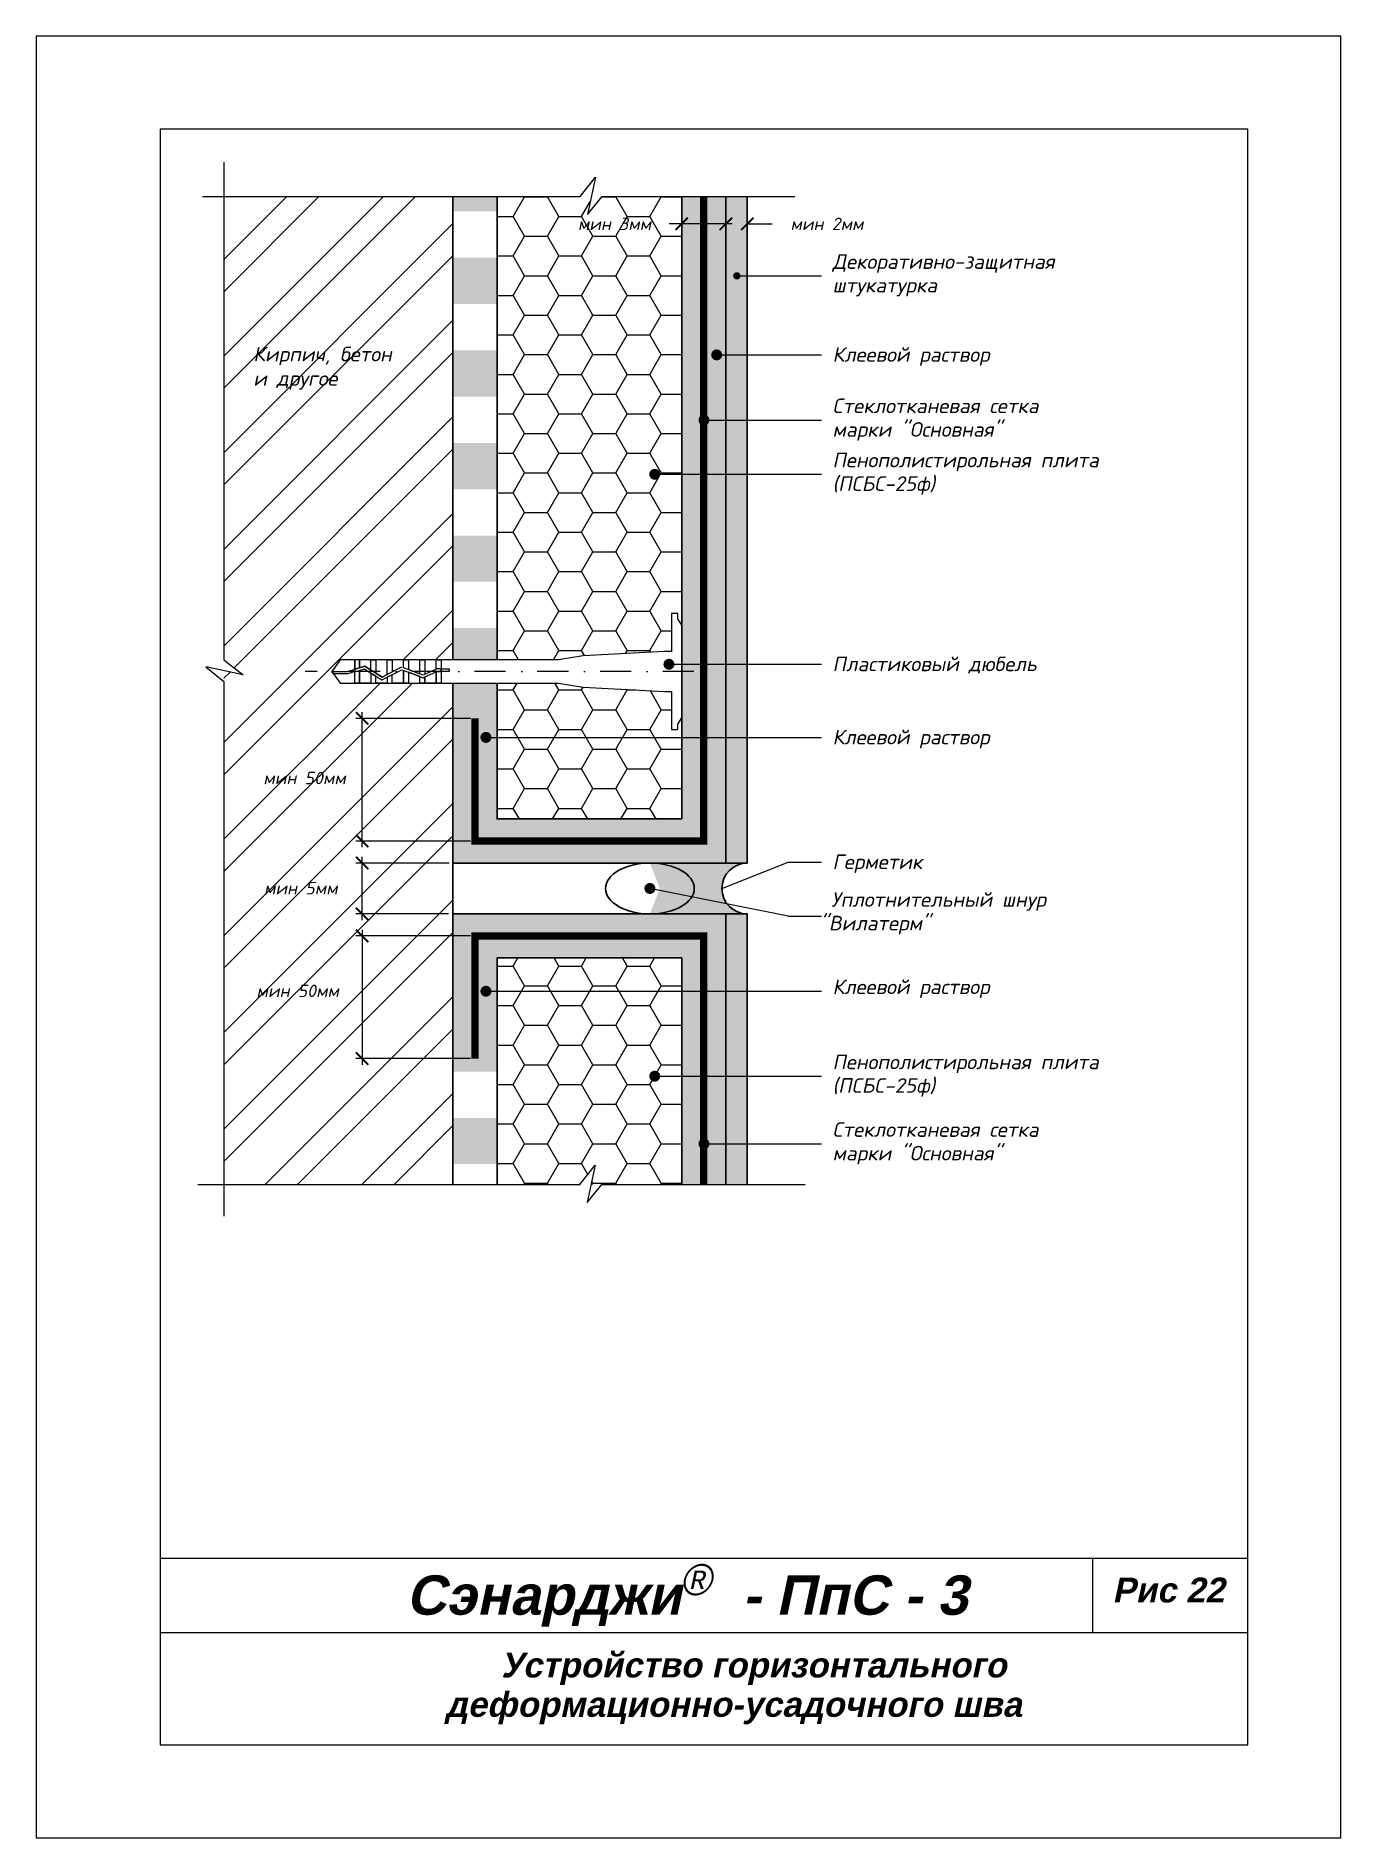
# Model space of a CAD drawing. Header units: inches. Extents: x 47 to 4151, y -1120 to 1902.
# Drawn here: x 256.9 to 466.9, y 948.9 to 1238.9 of the extents above; entities that cross this region are included whole.
import ezdxf

# ---------------------------------------------------------------- set-up
doc = ezdxf.new("R2010")
doc.units = ezdxf.units.IN
doc.header["$LTSCALE"] = 10
doc.header["$MEASUREMENT"] = 0
doc.linetypes.add('DASHDOT', pattern=[1, 0.5, -0.25, 0, -0.25])
doc.linetypes.add('HIDDEN', pattern=[0.375, 0.25, -0.125])
doc.layers.add('dim', color=160, linetype='Continuous', lineweight=15)
doc.layers.add('Layer1', color=108, linetype='Continuous', lineweight=30)
for name, color, linetype in [('DUBEL', 142, 'Continuous'), ('hatch', 240, 'Continuous'), ('ndp', 242, 'Continuous'), ('ramka', 248, 'Continuous')]:
    doc.layers.add(name, color=color, linetype=linetype)
doc.layers.add('list', color=5, linetype='Continuous', plot=False)
doc.styles.add('ndp', font='ARIALBD.TTF', dxfattribs={"oblique": 12})
doc.styles.add('style2', font='romans.shx', dxfattribs={"oblique": 12})
doc.dimstyles.new('1', dxfattribs={"dimtxt": 2, "dimasz": 2, "dimexe": 1, "dimexo": 0.7, "dimgap": 2, "dimtad": 0, "dimtih": 1, "dimtoh": 1, "dimdec": 4, "dimzin": 0, "dimdsep": 46, "dimtxsty": 'style2', "dimblk": 'ARCHTICK', "dimcen": 1.5, "dimdle": 1, "dimadec": 0, "dimazin": 0, "dimtfac": 1, "dimtdec": 4, "dimtofl": 0, "dimtmove": 0, "dimatfit": 2, "dimldrblk": 'DOTSMALL', "dimfxl": 1, "dimtolj": 1, "dimtzin": 0, "dimarcsym": 0})
pattern_1 = [(0, (225.5103, 1587.6479), (0.21875, 0.4375), [0, -0.4375])]

msp = doc.modelspace()

# ---------------------------------------------------------------- texts
at = {"layer": 'ndp', "oblique": 12}
for s, height, style, p in [('Декоративно-защитная', 2.34619952, 'style2', (385.037635, 1201.427647)), ('штукатурка', 2.3461995, 'style2', (385.037635, 1197.629038)), ('Кирпич, бетон', 2.34619952, 'style2', (291.821779, 1186.54243)), ('Клеевой раствор', 2.34619952, 'style2', (385.037635, 1186.474409)), ('и другое', 2.3461995, 'style2', (291.821779, 1182.626291)), ('Стеклотканевая сетка', 2.34619952, 'style2', (385.037635, 1178.21552)), ('марки "Основная"', 2.34619952, 'style2', (385.037635, 1174.416911)), ('Пенополистирольная плита', 2.34619952, 'style2', (385.037635, 1169.490266)), ('(ПСБС-25ф)', 2.3461995, 'style2', (385.037635, 1165.691657)), ('Пластиковый дюбель', 2.34619952, 'style2', (385.037635, 1136.678572)), ('Клеевой раствор', 2.34619952, 'style2', (385.037635, 1124.906856)), ('Герметик', 2.3461995, 'style2', (385.037635, 1104.836315)), ('Уплотнительный шнур', 2.34619952, 'style2', (384.846208, 1098.767011)), (' "Вилатерм"', 2.34619952, 'style2', (381.492039, 1094.968402)), ('Клеевой раствор', 2.34619952, 'style2', (385.037635, 1084.71705)), ('Пенополистирольная плита', 2.34619952, 'style2', (385.037635, 1072.622972)), ('(ПСБС-25ф)', 2.3461995, 'style2', (385.037635, 1068.824363)), ('Стеклотканевая сетка', 2.34619952, 'style2', (385.037635, 1061.739045)), ('марки "Основная"', 2.34619952, 'style2', (385.037635, 1057.940436)), ('Сэнарджи    - ПпС - 3', 6.33260053, 'ndp', (316.442984, 984.824696)), ('Рис 22', 4, 'ndp', (430.069695, 986.80241)), ('Устройство горизонтального ', 4, 'ndp', (331.708852, 974.731058)), ('деформационно-усадочного шва', 4, 'ndp', (322.751951, 968.394142))]:
    msp.add_text(s, height=height, dxfattribs=dict(at, style=style)).set_placement(p)
at = {"layer": 'ndp', "insert": (360.505787, 992.963781), "char_height": 5, "attachment_point": 1, "style": 'style2'}
msp.add_mtext('{\\fCentury Gothic|b0|i0|c204|p32;®}', dxfattribs=at)

# ---------------------------------------------------------------- blocks, each defined once
blk = doc.blocks.new('_ArchTick')
at = {"layer": 'DUBEL', "color": 0, "const_width": 0.15}
blk.add_lwpolyline([(-0.5, -0.5), (0.5, 0.5)], dxfattribs=at)
blk = doc.blocks.new('*D27')
at = {"layer": 'Defpoints', "color": 0}
for p in [(367.87, 1206.92), (371.33, 1208.67), (371.33, 1206.8)]:
    blk.add_point(p, dxfattribs=at)
at = {"layer": 'dim', "color": 0, "lineweight": -2}
for p, q in [((367.87, 1207.62), (367.87, 1209.67)), ((371.33, 1207.5), (371.33, 1209.67)), ((367.87, 1208.67), (365.87, 1208.67)), ((371.33, 1208.67), (375.33, 1208.67))]:
    blk.add_line(p, q, dxfattribs=at)
at = {"layer": 'dim', "color": 0, "lineweight": -2, "xscale": 2, "yscale": 2, "zscale": 2}
blk.add_blockref('_ArchTick', (367.87, 1208.67), dxfattribs=at)
at = {"layer": 'dim', "color": 0, "lineweight": -2, "xscale": 2, "yscale": 2, "zscale": 2, "rotation": 180}
blk.add_blockref('_ArchTick', (371.33, 1208.67), dxfattribs=at)
at = {"layer": 'dim', "color": 0, "insert": (384.15, 1208.67), "char_height": 2, "attachment_point": 5, "style": 'style2'}
blk.add_mtext('\\A1;{\\fRomanS|b0|i0|c204|p2;мин 2мм}', dxfattribs=at)
blk = doc.blocks.new('_DotSmall')
at = {"layer": 'DUBEL', "color": 0, "const_width": 0.5}
blk.add_lwpolyline([(-0.0625, 0, 1), (0.0625, 0, 1)], format="xyb", close=True, dxfattribs=at)
blk = doc.blocks.new('*D28')
at = {"layer": 'Defpoints', "color": 0}
for p in [(360.78, 1208.67), (360.78, 1207.5), (367.87, 1206.92)]:
    blk.add_point(p, dxfattribs=at)
at = {"layer": 'dim', "color": 0, "lineweight": -2}
for p, q in [((360.78, 1208.2), (360.78, 1209.67)), ((367.87, 1207.62), (367.87, 1209.67)), ((360.78, 1208.67), (358.78, 1208.67)), ((368.87, 1208.67), (360.78, 1208.67))]:
    blk.add_line(p, q, dxfattribs=at)
at = {"layer": 'dim', "color": 0, "lineweight": -2, "xscale": 2, "yscale": 2, "zscale": 2, "rotation": 180}
blk.add_blockref('_ArchTick', (360.78, 1208.67), dxfattribs=at)
at = {"layer": 'dim', "color": 0, "lineweight": -2, "xscale": 2, "yscale": 2, "zscale": 2}
blk.add_blockref('_ArchTick', (367.87, 1208.67), dxfattribs=at)
at = {"layer": 'dim', "color": 0, "insert": (349.96, 1208.67), "char_height": 2, "attachment_point": 5, "style": 'style2'}
blk.add_mtext('\\A1;{\\fRomanS|b0|i0|c204|p2;мин 3мм}', dxfattribs=at)
blk = doc.blocks.new('*D29')
at = {"layer": 'Defpoints', "color": 0}
for p in [(309.34, 1129.08), (327.51, 1129.08), (327.51, 1109.35)]:
    blk.add_point(p, dxfattribs=at)
at = {"layer": 'dim', "color": 0, "lineweight": -2}
for p, q in [((326.81, 1129.08), (308.34, 1129.08)), ((309.34, 1108.35), (309.34, 1130.08)), ((326.81, 1109.35), (308.34, 1109.35))]:
    blk.add_line(p, q, dxfattribs=at)
at = {"layer": 'dim', "color": 0, "lineweight": -2, "xscale": 2, "yscale": 2, "zscale": 2}
for p, rotation in [((309.34, 1129.08), 90), ((309.34, 1109.35), 270)]:
    blk.add_blockref('_ArchTick', p, dxfattribs=dict(at, rotation=rotation))
at = {"layer": 'dim', "color": 0, "insert": (300.08, 1119.49), "char_height": 2, "attachment_point": 5, "style": 'style2'}
blk.add_mtext('\\A1;{\\fRomanS|b0|i0|c204|p2;мин 50мм}', dxfattribs=at)
blk = doc.blocks.new('*D30')
at = {"layer": 'Defpoints', "color": 0}
for p in [(327.51, 1094.07), (309.34, 1074.35), (327.51, 1074.35)]:
    blk.add_point(p, dxfattribs=at)
at = {"layer": 'dim', "color": 0, "lineweight": -2}
for p, q in [((326.81, 1094.07), (308.34, 1094.07)), ((309.34, 1095.07), (309.34, 1073.35)), ((326.81, 1074.35), (308.34, 1074.35))]:
    blk.add_line(p, q, dxfattribs=at)
at = {"layer": 'dim', "color": 0, "lineweight": -2, "xscale": 2, "yscale": 2, "zscale": 2}
for p, rotation in [((309.34, 1094.07), 90), ((309.34, 1074.35), 270)]:
    blk.add_blockref('_ArchTick', p, dxfattribs=dict(at, rotation=rotation))
at = {"layer": 'dim', "color": 0, "insert": (298.98, 1085.23), "char_height": 2, "attachment_point": 5, "style": 'style2'}
blk.add_mtext('\\A1;{\\fRomanS|b0|i0|c204|p2;мин 50мм}', dxfattribs=at)
blk = doc.blocks.new('*D31')
at = {"layer": 'Defpoints', "color": 0}
for p in [(309.34, 1105.8), (324.03, 1105.8), (323.96, 1097.62)]:
    blk.add_point(p, dxfattribs=at)
at = {"layer": 'dim', "color": 0, "lineweight": -2}
for p, q in [((323.33, 1105.8), (308.34, 1105.8)), ((309.34, 1096.62), (309.34, 1106.8)), ((323.26, 1097.62), (308.34, 1097.62))]:
    blk.add_line(p, q, dxfattribs=at)
at = {"layer": 'dim', "color": 0, "lineweight": -2, "xscale": 2, "yscale": 2, "zscale": 2}
for p, rotation in [((309.34, 1105.8), 90), ((309.34, 1097.62), 270)]:
    blk.add_blockref('_ArchTick', p, dxfattribs=dict(at, rotation=rotation))
at = {"layer": 'dim', "color": 0, "insert": (299.48, 1101.76), "char_height": 2, "attachment_point": 5, "style": 'style2'}
blk.add_mtext('\\A1;{\\fRomanS|b0|i0|c204|p2;мин 5мм}', dxfattribs=at)

# ---------------------------------------------------------------- dimensions: what is measured, and where the dimension line sits
at = {"layer": 'dim'}
for base, p2, text, picture, middle in [((360.775642, 1208.667275), (360.775642, 1207.498577), '{\\fRomanS|b0|i0|c204|p2;мин 3мм}', '*D28', (349.956021, 1208.667275)), ((371.329697, 1208.667275), (371.329697, 1206.798372), '{\\fRomanS|b0|i0|c204|p2;мин 2мм}', '*D27', (384.149318, 1208.667275))]:
    dim = msp.add_linear_dim(base=base, p1=(367.874243, 1206.915179), p2=p2, text=text, dimstyle='1', dxfattribs=at)
    dim.commit()
    dim.dimension.update_dxf_attribs({"geometry": picture, "text_midpoint": middle})
for base, p1, p2, angle, text, picture, middle in [((309.341874, 1129.07534), (327.513924, 1109.347405), (327.513924, 1129.07534), 90, '{\\fRomanS|b0|i0|c204|p2;мин 50мм}', '*D29', (300.080636, 1119.485532)), ((309.341874, 1105.798105), (323.964624, 1097.623018), (324.027124, 1105.798105), 90, '{\\fRomanS|b0|i0|c204|p2;мин 5мм}', '*D31', (299.484701, 1101.763899)), ((309.341874, 1074.345783), (327.513924, 1094.073718), (327.513924, 1074.345783), 270, '{\\fRomanS|b0|i0|c204|p2;мин 50мм}', '*D30', (298.980622, 1085.230981))]:
    dim = msp.add_linear_dim(base=base, p1=p1, p2=p2, angle=angle, text=text, dimstyle='1', override={"dimtmove": 2}, dxfattribs=at)
    dim.commit()
    dim.dimension.update_dxf_attribs({"geometry": picture, "text_midpoint": middle, "dimtype": 160})

# ---------------------------------------------------------------- hatches: boundary and pattern name
at = {"layer": 'hatch'}
h = msp.add_hatch(dxfattribs=at)
h.set_pattern_fill('ANSI32', color=256, scale=29.327494, style=0)
h.set_pattern_definition([(45, (-469.395, 944.155), (-7.77663, 7.77663), []), (45, (-464.21, 944.155), (-7.77663, 7.77663), [])])
h.paths.add_polyline_path([(323.964624, 1162.684147), (323.964624, 1179.488551), (323.964624, 1196.292955), (323.964624, 1213.053636), (287.099031, 1213.053636), (287.099031, 1138.529368), (290.213704, 1136.074636), (287.099031, 1136.75568), (287.099031, 1054.062816), (323.964624, 1054.062816), (323.964624, 1057.541379), (323.964624, 1074.345783), (323.964624, 1134.77126), (322.058196, 1134.77126), (321.278973, 1134.77126), (318.651747, 1134.77126), (316.024522, 1134.77126), (314.176519, 1134.77126), (311.549294, 1134.77126), (308.142845, 1134.77126), (305.816094, 1134.77126), (304.473388, 1136.634108), (305.816094, 1138.496957), (308.142845, 1138.496957), (308.922068, 1138.496957), (311.549294, 1138.496957), (314.176519, 1138.496957), (316.803745, 1138.496957), (319.43097, 1138.496957), (322.058196, 1138.496957), (323.964624, 1138.496957), (323.964624, 1145.879744)])
h.paths.add_polyline_path([(301.059047, 1120.720571), (317.624701, 1120.720571), (317.624701, 1117.702174), (301.059047, 1117.702174)], flags=24)
h.paths.add_polyline_path([(301.059047, 1085.718949), (317.624701, 1085.718949), (317.624701, 1082.700552), (301.059047, 1082.700552)], flags=24)
h.paths.add_polyline_path([(302.022253, 1103.21976), (316.661495, 1103.21976), (316.661495, 1100.201363), (302.022253, 1100.201363)], flags=24)
h.paths.add_polyline_path([(291.391216, 1181.382349), (308.429094, 1181.132999), (309.177144, 1184.652299), (292.139266, 1184.901649)], flags=24)
h.paths.add_polyline_path([(291.154141, 1185.14453), (319.978878, 1184.812064), (320.976278, 1189.504463), (292.151541, 1189.836929)], flags=24)
h = msp.add_hatch(dxfattribs=at)
h.set_pattern_fill('DOTS', color=256, scale=7, style=0)
h.set_pattern_definition(pattern_1)
h.paths.add_polyline_path([(367.874243, 1213.053636), (360.775642, 1213.053636), (360.775642, 1140.051334), (360.775642, 1129.189493), (360.775642, 1112.896706), (331.063225, 1112.896706), (331.063225, 1134.77126), (323.964624, 1134.77126), (323.964624, 1105.798105), (367.874243, 1105.798105)])
h = msp.add_hatch(dxfattribs=at)
h.set_pattern_fill('DOTS', color=256, scale=7, style=0)
h.set_pattern_definition(pattern_1)
h.paths.add_polyline_path([(331.063225, 1143.611433), (323.964624, 1143.611433), (323.964624, 1138.496957), (331.063225, 1138.496957)])
h.paths.add_polyline_path([(331.063225, 1158.514244), (323.964624, 1158.514244), (323.964624, 1151.062839), (331.063225, 1151.062839)])
h.paths.add_polyline_path([(331.063225, 1173.417055), (323.964624, 1173.417055), (323.964624, 1165.965649), (331.063225, 1165.965649)])
h.paths.add_polyline_path([(331.063225, 1188.319865), (323.964624, 1188.319865), (323.964624, 1180.86846), (331.063225, 1180.86846)])
h.paths.add_polyline_path([(331.063225, 1203.222676), (323.964624, 1203.222676), (323.964624, 1195.771271), (331.063225, 1195.771271)])
h.paths.add_polyline_path([(331.063225, 1213.053636), (323.964624, 1213.053636), (323.964624, 1210.674081), (331.063225, 1210.674081)])
h = msp.add_hatch(dxfattribs=at)
h.set_pattern_fill('HONEY', color=256, scale=29.327494, style=0)
h.set_pattern_definition([(0, (225.5103, 1587.648), (5.498905, 3.174794), [3.665937, -7.331874]), (120, (225.5103, 1587.648), (-5.498905, 3.174794), [3.665937, -7.331874]), (60, (225.5103, 1587.648), (1e-08, 6.349589), [-7.331874, 3.665937])])
h.paths.add_polyline_path([(360.775642, 1168.36626), (356.871081, 1168.36626, -1), (355.991257, 1168.36626, -1), (356.871081, 1168.36626), (360.775642, 1168.36626), (360.775642, 1213.053636), (347.969564, 1213.053636), (345.597583, 1210.167297), (346.2287, 1213.053636), (331.063225, 1213.053636), (331.063225, 1138.496957), (340.96982, 1138.496957), (344.932468, 1139.172513), (357.988975, 1139.853858), (359.125068, 1139.853858), (359.125068, 1145.962523), (360.145932, 1145.962523), (360.145932, 1145.120894), (360.775642, 1144.078723)])
h.paths.add_polyline_path([(359.125068, 1133.414359), (357.988975, 1133.414359), (344.932468, 1134.095704), (340.96982, 1134.77126), (331.063225, 1134.77126), (331.063225, 1126.019872), (360.775642, 1126.019872), (360.775642, 1129.189493), (360.145932, 1128.147323), (360.145932, 1127.305694), (359.125068, 1127.305694)])
h.paths.add_polyline_path([(360.775642, 1126.019872), (331.063225, 1126.019872), (331.063225, 1112.896706), (360.775642, 1112.896706)])
h.paths.add_polyline_path([(360.775642, 1085.168166), (331.063225, 1085.168166), (331.063225, 1054.062816), (344.397633, 1054.062816), (346.852365, 1057.17749), (346.171321, 1054.062816), (360.775642, 1054.062816), (360.775642, 1071.498967), (356.871081, 1071.498967, -1), (355.991257, 1071.498967, -1), (356.871081, 1071.498967), (360.775642, 1071.498967)])
h.paths.add_polyline_path([(360.775642, 1090.524417), (331.063225, 1090.524417), (331.063225, 1085.168166), (360.775642, 1085.168166)])
h.paths.add_polyline_path([(343.6364, 1210.176473), (358.275642, 1210.176473), (358.275642, 1207.158076), (343.6364, 1207.158076)], flags=24)
h = msp.add_hatch(dxfattribs=at)
h.set_pattern_fill('AR-CONC', color=256, scale=0.293275, style=0)
h.set_pattern_definition([(50, (-469.3946, 944.1554), (2.1035444, -0.1840363), [0.219956, -2.4195183]), (355, (-469.3946, 944.1554), (-0.406923, 2.205991), [0.175965, -1.9356146]), (100.4514, (-469.2193, 944.14), (1.696623, 2.0219534), [0.186934, -2.056274]), (46.1842, (-469.3946, 944.742), (3.1299506, -0.485426), [0.329934, -3.629277]), (96.6356, (-469.1338, 944.7015), (2.741131, 2.856844), [0.280401, -3.084411]), (351.1842, (-469.3946, 944.742), (2.741129, 2.856846), [0.263947, -2.903422]), (21, (-469.1013, 944.5953), (1.7505788, -1.1807803), [0.219956, -2.4195183]), (326, (-469.1013, 944.5953), (0.713583, 2.1266834), [0.175965, -1.9356146]), (71.4514, (-468.9554, 944.4969), (2.4641624, 0.945901), [0.186934, -2.056274]), (37.5, (-469.3946, 944.15536), (0.0356618, 0.97629425), [0, -1.9121526, 0, -1.9649421, 0, -1.9429465]), (7.5, (-469.3946, 944.1554), (0.771517, 1.1567107), [0, -1.1203103, 0, -1.8681614, 0, -0.7405192]), (327.5, (-470.0486, 944.1554), (1.5655674, -0.0661478), [0, -0.7331874, 0, -2.2875445, 0, -3.0353956]), (317.5, (-470.3419, 944.1554), (1.7103389, 0.2935828), [0, -0.9531436, 0, -1.5191642, 0, -2.1555708])])
h.paths.add_polyline_path([(371.329697, 1149.358307), (371.329697, 1213.053636), (367.874243, 1213.053636), (367.874243, 1105.798105), (371.329697, 1105.798105)])
h.paths.add_polyline_path([(371.329697, 1097.623018), (367.874243, 1097.623018), (367.874243, 1054.062816), (371.329697, 1054.062816)])
h = msp.add_hatch(color=256, dxfattribs=at)
edge = h.paths.add_edge_path()
edge.add_line((371.329697, 1105.798105), (367.874243, 1105.798105))
edge.add_line((367.874243, 1105.798105), (358.863853, 1105.798105))
edge.add_ellipse((355.657746, 1101.710561), major_axis=(-7.140106, 0), ratio=0.5724765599, start_angle=90, end_angle=270, ccw=False)
edge.add_line((358.863853, 1097.623018), (367.874243, 1097.623018))
edge.add_line((367.874243, 1097.623018), (371.329697, 1097.623018))
edge.add_arc((371.329697, 1101.710561), 4.087543, 90, 270, ccw=False)
h = msp.add_hatch(dxfattribs=at)
h.set_pattern_fill('DOTS', color=256, scale=7, style=0)
h.set_pattern_definition([(0, (-467.53877, 922.5682), (0.21875, 0.4375), [0, -0.4375])])
h.paths.add_polyline_path([(367.874243, 1097.623018), (323.964624, 1097.623018), (323.964624, 1072.246472), (331.063225, 1072.246472), (331.063225, 1090.524417), (360.775642, 1090.524417), (360.775642, 1054.062816), (367.874243, 1054.062816)])
h.paths.add_polyline_path([(331.063225, 1064.795067), (323.964624, 1064.795067), (323.964624, 1057.343661), (331.063225, 1057.343661)])

# ---------------------------------------------------------------- linework, layer by layer
at = {"layer": 'DUBEL', "linetype": 'DASHDOT'}
msp.add_line((362.728439, 1136.634108), (300.16084, 1136.634108), dxfattribs=at)
at = {"layer": 'DUBEL', "linetype": 'HIDDEN', "const_width": 1.1731}
for points in [[(327.513924, 1129.07534), (327.513924, 1109.347405), (364.324942, 1109.347405), (364.324942, 1213.053636)], [(327.513924, 1074.345783), (327.513924, 1094.073718), (364.324942, 1094.073718), (364.324942, 1054.062816)]]:
    msp.add_lwpolyline(points, dxfattribs=at)
at = {"layer": 'DUBEL'}
msp.add_lwpolyline([(357.988975, 1133.414359), (359.125068, 1133.414359), (359.125068, 1127.305694), (360.145932, 1127.305694), (360.145932, 1128.147323), (360.775642, 1129.189493), (360.775642, 1144.078723), (360.145932, 1145.120894), (360.145932, 1145.962523), (359.125068, 1145.962523), (359.125068, 1139.853858), (357.988975, 1139.853858), (344.932468, 1139.172513), (340.96982, 1138.496957), (322.058196, 1138.496957), (322.058196, 1137.048989), (323.348597, 1137.048989), (323.348597, 1136.653558), (322.058196, 1136.653558), (322.058196, 1137.048989), (322.058196, 1134.77126), (321.278973, 1134.77126), (321.278973, 1136.574409), (321.455568, 1136.653558), (322.058196, 1136.634108), (322.058196, 1137.048989), (321.371006, 1137.048989), (321.278973, 1137.00774), (321.278973, 1138.496957), (322.058196, 1138.496957), (319.43097, 1138.496957), (319.43097, 1136.179474), (321.278973, 1137.00774), (319.167425, 1136.061354), (318.651747, 1136.250418), (318.651747, 1138.496957), (319.43097, 1138.496957), (316.803745, 1138.496957), (316.803745, 1136.927954), (318.651747, 1136.250418), (316.024522, 1137.213642), (316.024522, 1138.496957), (316.803745, 1138.496957), (314.176519, 1138.496957), (314.176519, 1136.634108), (315.699829, 1137.332684), (313.397296, 1136.166527), (313.397296, 1138.496957), (314.176519, 1138.496957), (311.549294, 1138.496957), (311.549294, 1136.634108), (311.549294, 1136.362185), (312.554138, 1135.739495), (313.397296, 1136.166527), (312.554138, 1135.739495), (310.77007, 1136.84506), (310.77007, 1138.496957), (311.549294, 1138.496957), (308.922068, 1138.496957), (308.922068, 1137.20988), (309.774727, 1137.461862), (310.77007, 1136.84506), (309.774727, 1137.461862), (308.922068, 1137.20988), (308.922068, 1138.496957), (308.142845, 1138.496957), (308.142845, 1136.9796), (308.922068, 1137.20988), (308.142845, 1136.9796), (308.142845, 1138.496957), (305.816094, 1138.496957), (304.473388, 1136.634108), (306.97377, 1136.634108), (308.142845, 1136.9796), (308.142845, 1136.634108), (307.030977, 1136.238678), (304.758407, 1136.238678), (304.473388, 1136.634108), (305.816094, 1134.77126), (308.142845, 1134.77126), (308.142845, 1136.567263), (308.922068, 1136.797543), (308.922068, 1134.77126), (308.922068, 1136.634108), (308.922068, 1136.797543), (309.716965, 1137.032455), (310.77007, 1136.379859), (310.77007, 1134.77126), (308.142845, 1134.77126), (311.549294, 1134.77126), (311.549294, 1135.896984), (310.77007, 1136.379859), (312.53465, 1135.28637), (313.397296, 1135.723272), (313.397296, 1134.77126), (311.549294, 1134.77126), (314.176519, 1134.77126), (314.176519, 1136.117923), (313.397296, 1135.723272), (315.725124, 1136.902241), (316.803745, 1136.506784), (316.803745, 1134.77126), (314.176519, 1134.77126), (316.024522, 1134.77126), (316.024522, 1136.634108), (316.024522, 1136.792472), (316.024522, 1134.77126), (318.651747, 1134.77126), (318.651747, 1135.829248), (316.803745, 1136.506784), (319.18235, 1135.634712), (319.43097, 1135.746142), (319.43097, 1134.77126), (319.43097, 1135.746142), (321.278973, 1136.574409), (321.278973, 1134.77126), (318.651747, 1134.77126), (322.058196, 1134.77126), (340.96982, 1134.77126), (344.932468, 1134.095704), (357.988975, 1133.414359)], close=True, dxfattribs=at)
at = {"layer": 'hatch'}
for points in [[(287.099031, 1218.604056), (287.099031, 1138.529368), (290.213704, 1136.074636), (284.212692, 1137.386797), (287.099031, 1135.014816), (287.099031, 1048.985039)], [(283.627767, 1213.053636), (344.455012, 1213.053636), (346.909744, 1216.16831), (345.597583, 1210.167297), (347.969564, 1213.053636), (378.997732, 1213.053636)], [(282.921125, 1054.062816), (344.397633, 1054.062816), (346.852365, 1057.17749), (345.540204, 1051.176478), (347.912185, 1054.062816), (380.623634, 1054.062816)]]:
    msp.add_lwpolyline(points, dxfattribs=at)
at = {"layer": 'Layer1'}
for p, q in [((323.964624, 1213.053636), (323.964624, 1138.496957)), ((331.063225, 1213.053636), (331.063225, 1138.496957)), ((360.775642, 1140.051334), (360.775642, 1213.053636)), ((323.964624, 1134.77126), (323.964624, 1054.062816))]:
    msp.add_line(p, q, dxfattribs=at)
for points in [[(323.964624, 1105.798105), (367.874243, 1105.798105), (367.874243, 1213.053636)], [(371.329697, 1105.798105), (371.329697, 1105.798105), (371.329697, 1213.053636)], [(367.874243, 1105.798105), (371.329697, 1105.798105), (371.329697, 1149.358307)], [(331.063225, 1134.77126), (331.063225, 1112.896706), (360.775642, 1112.896706), (360.775642, 1140.051334)], [(323.964624, 1097.623018), (367.874243, 1097.623018), (367.874243, 1054.062816)], [(367.874243, 1097.623018), (371.329697, 1097.623018), (371.329697, 1054.062816)], [(331.063225, 1054.062816), (331.063225, 1090.524417), (360.775642, 1090.524417), (360.775642, 1054.062816)]]:
    msp.add_lwpolyline(points, dxfattribs=at)
msp.add_arc((371.329697, 1101.710561), 4.087543, 90, 270, dxfattribs=at)
msp.add_arc((371.329697, 1101.710561), 4.087543, 90, 270, dxfattribs=at)
msp.add_ellipse((355.657746, 1101.710561), major_axis=(-7.140106, 0), ratio=0.5724765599, dxfattribs=at)
at = {"layer": 'list'}
msp.add_lwpolyline([(256.866315, 948.900358), (466.866315, 948.900358), (466.866315, 1238.900358), (256.866315, 1238.900358)], close=True, dxfattribs=at)
at = {"layer": 'ndp'}
for p, q in [((369.649822, 1200.303642), (383.284802, 1200.303642)), ((366.406269, 1187.587426), (383.284802, 1187.587426)), ((364.356742, 1177.091514), (383.284802, 1177.091514)), ((356.431169, 1168.36626), (383.284802, 1168.36626)), ((358.720794, 1137.791588), (383.284802, 1137.791588)), ((329.263853, 1126.019872), (383.284802, 1126.019872)), ((367.242154, 1101.710561), (377.93154, 1105.949332)), ((377.93154, 1105.949332), (383.284802, 1105.949332)), ((377.93154, 1097.254435), (355.657746, 1101.710561)), ((377.93154, 1097.254435), (383.284802, 1097.254435)), ((329.263853, 1085.168166), (383.284802, 1085.168166)), ((356.431169, 1071.498967), (383.284802, 1071.498967)), ((364.356742, 1060.61504), (383.284802, 1060.61504))]:
    msp.add_line(p, q, dxfattribs=at)
for points, const_width in [([(369.356547, 1200.303642, 1), (369.943097, 1200.303642, 1)], 0.58655), ([(365.966357, 1187.587426, 1), (366.846182, 1187.587426, 1)], 0.879825), ([(363.91683, 1177.091514, 1), (364.796655, 1177.091514, 1)], 0.879825), ([(355.991257, 1168.36626, 1), (356.871081, 1168.36626, 1)], 0.879825), ([(358.280881, 1137.791588, 1), (359.160706, 1137.791588, 1)], 0.879825), ([(328.82394, 1126.019872, 1), (329.703765, 1126.019872, 1)], 0.879825), ([(355.217833, 1101.710561, 1), (356.097658, 1101.710561, 1)], 0.879825), ([(328.82394, 1085.168166, -1), (329.703765, 1085.168166, -1)], 0.879825), ([(355.991257, 1071.498967, 1), (356.871081, 1071.498967, 1)], 0.879825), ([(363.91683, 1060.61504, 1), (364.796655, 1060.61504, 1)], 0.879825)]:
    msp.add_lwpolyline(points, format="xyb", close=True, dxfattribs=dict(at, const_width=const_width))
at = {"layer": 'ramka'}
for p, q in [((451.866315, 993.900358), (276.866315, 993.900358)), ((426.866315, 993.900358), (426.866315, 981.900358)), ((451.866315, 981.900358), (276.866315, 981.900358))]:
    msp.add_line(p, q, dxfattribs=at)
msp.add_lwpolyline([(276.866315, 963.900358), (451.866315, 963.900358), (451.866315, 1223.900358), (276.866315, 1223.900358)], close=True, dxfattribs=at)

msp.set_redraw_order([(e.dxf.handle, doc.entitydb.next_handle()) for e in msp.query("TEXT MTEXT ATTDEF DIMENSION ARC_DIMENSION")])  # texts and dimensions are drawn at this point

doc.saveas('drawing.dxf')
